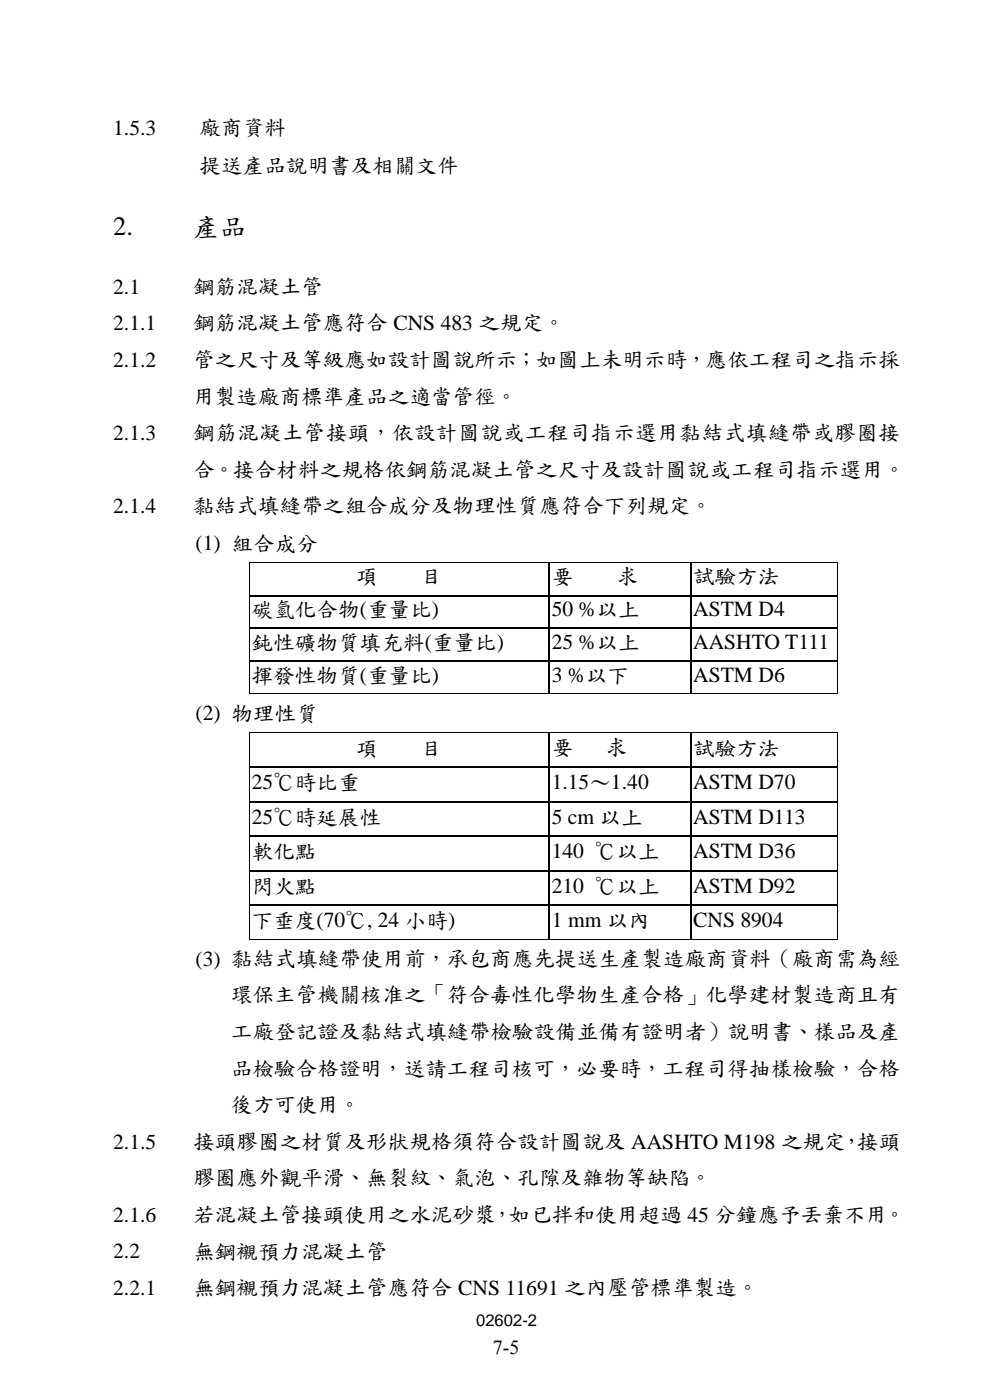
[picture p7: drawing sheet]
<svg xmlns="http://www.w3.org/2000/svg" width="210mm" height="297mm" viewBox="0 0 210 297" stroke-linecap="round" stroke-linejoin="round" font-family="sans-serif">
<defs><g id="words">
<g font-size="5.6">
<text x="24" y="49.9">2.</text>
<text x="41" y="49.8">產品</text>
</g>
<g font-size="4.6">
<text x="24" y="28.6">1.5.3</text>
<text x="42.3" y="28.4">廠商資料</text>
<text x="42.3" y="36.5">提送產品 明</text>
<text x="60.7" y="36.5">說 書及相關</text>
<text x="88.2" y="36.5">文件</text>
<text x="24" y="62.3">2.1</text>
<text x="41" y="62.1">鋼筋混凝土管</text>
<text x="24" y="70.1">2.1.1</text>
<text x="41" y="69.9">鋼筋混凝土管應符合CNS 483 之規定。</text>
<text x="24" y="77.8">2.1.2</text>
<text x="41" y="77.6">管之尺寸及等級應如設 圖 所</text>
<text x="86.9" y="77.6">計 說 示；如圖</text>
<text x="122.9" y="77.6">上未明</text>
<text x="136.6" y="77.6">示時</text>
<text x="145.5" y="77.6">，應依工程司之指示採</text>
<text x="41" y="85.4">用製造廠商標準產品</text>
<text x="82.3" y="85.4">之適當管徑。</text>
<text x="24" y="93.4">2.1.3</text>
<text x="41" y="93.2">鋼筋混凝土管接頭</text>
<text x="78.5" y="93.2">，依設 圖 或工程司指示選用黏結式填縫帶或膠圈</text>
<text x="92.6" y="93.2">計 說</text>
<text x="186.4" y="93.2">接</text>
<text x="41" y="100.9">合。接合材料之規格依鋼筋混凝土管之尺寸及設 圖 或工程司指示選用。</text>
<text x="136.6" y="100.9">計 說</text>
<text x="24" y="108.9">2.1.4</text>
<text x="41" y="108.7">黏結式填縫帶之組合成分及物理性質應符合下列規定。</text>
<text x="41.5" y="116.8">(1) 組合成分</text>
<text x="75.6" y="123.7">項</text>
<text x="89.3" y="123.7">目</text>
<text x="117" y="123.7">要</text>
<text x="130.8" y="123.7">求</text>
<text x="147" y="123.7">試 方法</text>
<text x="151.6" y="123.7">驗</text>
<text x="53.4" y="130.7">碳</text>
<text x="58" y="130.7">氫化合物(重量比)</text>
<text x="117" y="130.7">50 %以上</text>
<text x="147" y="130.7">ASTM D4</text>
<text x="53.4" y="137.7">鈍性礦</text>
<text x="67.1" y="137.7">物質填充料(重量比)</text>
<text x="117" y="137.7">25 %以上</text>
<text x="147" y="137.7">AASHTO T111</text>
<text x="53.4" y="144.6">揮發</text>
<text x="62.6" y="144.6">性物質(重量比)</text>
<text x="117" y="144.6">3 %以下</text>
<text x="147" y="144.6">ASTM D6</text>
<text x="41.5" y="152.8">(2) 物理性質</text>
<text x="75.6" y="160.1">項</text>
<text x="89.3" y="160.1">目</text>
<text x="117" y="160">要</text>
<text x="128.5" y="160">求</text>
<text x="147" y="160.1">試 方法</text>
<text x="151.6" y="160.1">驗</text>
<text x="53.4" y="167.4">25℃時</text>
<text x="67.1" y="167.4">比重</text>
<text x="117" y="167.4">1.15～1.40</text>
<text x="147" y="167.4">ASTM D70</text>
<text x="53.4" y="174.7">25℃時</text>
<text x="67.1" y="174.7">延展性</text>
<text x="117" y="174.7">5 cm 以上</text>
<text x="147" y="174.7">ASTM D113</text>
<text x="53.4" y="182.1">軟</text>
<text x="58" y="182.1">化點</text>
<text x="117" y="182.1">140 ℃以上</text>
<text x="147" y="182.1">ASTM D36</text>
<text x="53.4" y="189.4">閃</text>
<text x="58" y="189.4">火點</text>
<text x="117" y="189.4">210 ℃以上</text>
<text x="147" y="189.4">ASTM D92</text>
<text x="53.4" y="196.7">下垂度(70℃, 24 小時</text>
<text x="95.1" y="196.7">)</text>
<text x="117" y="196.7">1 mm 以內</text>
<text x="147" y="196.7">CNS 8904</text>
<text x="41.5" y="204.8">(3) 黏結式填縫帶使用前，承包</text>
<text x="104" y="204.7">商應先提送生產製造廠商資料（廠商需為經</text>
<text x="49" y="212.4">環保主管機關</text>
<text x="76.5" y="212.4">核准之「符合毒性化學物生產合格」化學建材製造商且有</text>
<text x="49" y="220.2">工廠登記 及黏結式填縫帶檢驗 備並備有證 者）說 書、樣品</text>
<text x="67.4" y="220.2">證</text>
<text x="113.2" y="220.2">設</text>
<text x="140.7" y="220.2">明</text>
<text x="159" y="220.2">明</text>
<text x="181.8" y="220.2">及產</text>
<text x="49" y="228">品</text>
<text x="53.6" y="228">檢驗</text>
<text x="62.7" y="228">合格證 ，送請</text>
<text x="76.5" y="228">明</text>
<text x="94.8" y="228">工程司核可，必要時</text>
<text x="136" y="228">，工程司得抽樣檢驗</text>
<text x="177.3" y="228">，合格</text>
<text x="49" y="235.7">後方可使用。</text>
<text x="24" y="243.7">2.1.5</text>
<text x="41" y="243.5">接頭</text>
<text x="50.2" y="243.5">膠圈</text>
<text x="59.4" y="243.5">之材質及形狀規格須符合設 圖 及AASHTO M198 之規定，接頭</text>
<text x="114.4" y="243.5">計 說</text>
<text x="41" y="251.2">膠圈</text>
<text x="50.2" y="251.2">應外觀</text>
<text x="63.9" y="251.2">平滑、無裂紋、氣泡、孔隙及雜物等缺陷。</text>
<text x="24" y="259.2">2.1.6</text>
<text x="41" y="259">若混凝土管接頭</text>
<text x="73.1" y="259">使用之水泥砂 ，如已</text>
<text x="100.6" y="259">漿</text>
<text x="117.2" y="259">拌和使用超過45 分鐘應予丟棄不用</text>
<text x="187.6" y="259">。</text>
<text x="24" y="267">2.2</text>
<text x="41" y="266.8">無鋼襯預力混凝土管</text>
<text x="24" y="274.7">2.2.1</text>
<text x="41" y="274.5">無鋼襯預力混凝土管應符合CNS 11691 之內壓管標準製造。</text>
</g>
<text font-size="4.2" x="104.6" y="287.3">7-5</text>
<text font-size="3.5" x="101" y="281.2">02602-2</text>
</g></defs>
<g fill="#000">
<path d="M52.8 119.3h.2v.2h-.2z" fill-rule="evenodd"/>
<path d="M52.8 119.3h.2v.2h-.2z" fill-rule="evenodd"/>
<path d="M116.4 119.3h.2v.2h-.2z" fill-rule="evenodd"/>
<path d="M146.4 119.3h.2v.2h-.2z" fill-rule="evenodd"/>
<path d="M177.6 119.3h.2v.2h-.2z" fill-rule="evenodd"/>
<path d="M177.6 119.3h.2v.2h-.2z" fill-rule="evenodd"/>
<path d="M52.8 126.2h.2v.3h-.2z" fill-rule="evenodd"/>
<path d="M52.8 133.2h.2v.2h-.2z" fill-rule="evenodd"/>
<path d="M116.4 126.2h.3v.3h-.3z" fill-rule="evenodd"/>
<path d="M116.4 133.2h.3v.2h-.3z" fill-rule="evenodd"/>
<path d="M146.4 126.2h.3v.3h-.3z" fill-rule="evenodd"/>
<path d="M146.4 133.2h.3v.2h-.3z" fill-rule="evenodd"/>
<path d="M177.6 126.2h.2v.3h-.2z" fill-rule="evenodd"/>
<path d="M177.6 133.2h.2v.2h-.2z" fill-rule="evenodd"/>
<path d="M52.8 140.1h.2v.3h-.2z" fill-rule="evenodd"/>
<path d="M52.8 147.1h.2v.2h-.2z" fill-rule="evenodd"/>
<path d="M52.8 147.1h.2v.2h-.2z" fill-rule="evenodd"/>
<path d="M52.8 155.4h.2v.2h-.2z" fill-rule="evenodd"/>
<path d="M52.8 155.4h.2v.2h-.2z" fill-rule="evenodd"/>
<path d="M116.4 140.1h.3v.3h-.3z" fill-rule="evenodd"/>
<path d="M116.4 147.1h.2v.2h-.2z" fill-rule="evenodd"/>
<path d="M116.4 155.4h.2v.2h-.2z" fill-rule="evenodd"/>
<path d="M146.4 140.1h.3v.3h-.3z" fill-rule="evenodd"/>
<path d="M146.4 147.1h.2v.2h-.2z" fill-rule="evenodd"/>
<path d="M146.4 155.4h.2v.2h-.2z" fill-rule="evenodd"/>
<path d="M177.6 140.1h.2v.3h-.2z" fill-rule="evenodd"/>
<path d="M177.6 147.1h.2v.2h-.2z" fill-rule="evenodd"/>
<path d="M177.6 147.1h.2v.2h-.2z" fill-rule="evenodd"/>
<path d="M177.6 155.4h.2v.2h-.2z" fill-rule="evenodd"/>
<path d="M177.6 155.4h.2v.2h-.2z" fill-rule="evenodd"/>
<path d="M52.8 162.6h.2v.3h-.2z" fill-rule="evenodd"/>
<path d="M52.8 170h.2v.2h-.2z" fill-rule="evenodd"/>
<path d="M52.8 177.3h.2v.2h-.2z" fill-rule="evenodd"/>
<path d="M116.4 162.6h.3v.3h-.3z" fill-rule="evenodd"/>
<path d="M116.4 170h.3v.2h-.3z" fill-rule="evenodd"/>
<path d="M116.4 177.3h.3v.2h-.3z" fill-rule="evenodd"/>
<path d="M146.4 162.6h.3v.3h-.3z" fill-rule="evenodd"/>
<path d="M146.4 170h.3v.2h-.3z" fill-rule="evenodd"/>
<path d="M146.4 177.3h.3v.2h-.3z" fill-rule="evenodd"/>
<path d="M177.6 162.6h.2v.3h-.2z" fill-rule="evenodd"/>
<path d="M177.6 170h.2v.2h-.2z" fill-rule="evenodd"/>
<path d="M177.6 177.3h.2v.2h-.2z" fill-rule="evenodd"/>
<path d="M52.8 184.6h.2v.3h-.2z" fill-rule="evenodd"/>
<path d="M52.8 191.9h.2v.3h-.2z" fill-rule="evenodd"/>
<path d="M52.8 199.2h.2v.2h-.2z" fill-rule="evenodd"/>
<path d="M52.8 199.2h.2v.2h-.2z" fill-rule="evenodd"/>
<path d="M116.4 184.6h.3v.3h-.3z" fill-rule="evenodd"/>
<path d="M116.4 191.9h.3v.3h-.3z" fill-rule="evenodd"/>
<path d="M116.4 199.2h.2v.2h-.2z" fill-rule="evenodd"/>
<path d="M146.4 184.6h.3v.3h-.3z" fill-rule="evenodd"/>
<path d="M146.4 191.9h.3v.3h-.3z" fill-rule="evenodd"/>
<path d="M146.4 199.2h.2v.2h-.2z" fill-rule="evenodd"/>
<path d="M177.6 184.6h.2v.3h-.2z" fill-rule="evenodd"/>
<path d="M177.6 191.9h.2v.3h-.2z" fill-rule="evenodd"/>
<path d="M177.6 199.2h.2v.2h-.2z" fill-rule="evenodd"/>
<path d="M177.6 199.2h.2v.2h-.2z" fill-rule="evenodd"/>
</g>
<g fill="none" stroke="#000" stroke-width=".21">
<path d="M52.9 119.5v6.7M53 119.4h63.4M116.6 119.4h29.8M146.6 119.4h31M177.7 119.5v6.7M52.9 126.5v6.7M52.9 133.4v6.7M177.7 126.5v6.7M177.7 133.4v6.7M52.9 140.4v6.7M52.9 155.6v7M53 147.2h63.4"/>
<path d="M53 155.5h63.4M116.6 147.2h29.8M116.6 155.5h29.8M146.6 147.2h31M146.6 155.5h31M177.7 140.4v6.7M177.7 155.6v7M52.9 162.9v7.1M52.9 170.2v7.1M52.9 177.5v7.1M177.7 162.9v7.1M177.7 170.2v7.1"/>
<path d="M177.7 177.5v7.1M52.9 184.9v7M52.9 192.2v7M53 199.3h63.4M116.6 199.3h29.8M146.6 199.3h31M177.7 184.9v7M177.7 192.2v7"/>
</g>
<g fill="none" stroke="#000" stroke-width=".25">
<path d="M116.5 119.5v6.7M146.5 119.5v6.7M53 126.3h63.4M53 133.3h63.4M116.5 126.5v6.7M116.5 133.4v6.7M116.7 126.3h29.7M116.7 133.3h29.7M146.5 126.5v6.7M146.5 133.4v6.7M146.7 126.3h30.9M146.7 133.3h30.9"/>
<path d="M53 140.3h63.4M116.5 140.4v6.7M116.5 155.6v7M116.7 140.3h29.7M146.5 140.4v6.7M146.5 155.6v7M146.7 140.3h30.9M53 162.8h63.4M53 170.1h63.4M53 177.4h63.4M116.5 162.9v7.1M116.5 170.2v7.1"/>
<path d="M116.5 177.5v7.1M116.7 162.8h29.7M116.7 170.1h29.7M116.7 177.4h29.7M146.5 162.9v7.1M146.5 170.2v7.1M146.5 177.5v7.1M146.7 162.8h30.9M146.7 170.1h30.9M146.7 177.4h30.9M53 184.7h63.4M53 192h63.4"/>
<path d="M116.5 184.9v7M116.5 192.2v7M116.7 184.7h29.7M116.7 192h29.7M146.5 184.9v7M146.5 192.2v7M146.7 184.7h30.9M146.7 192h30.9"/>
</g>
<use href="#words"/>
</svg>
